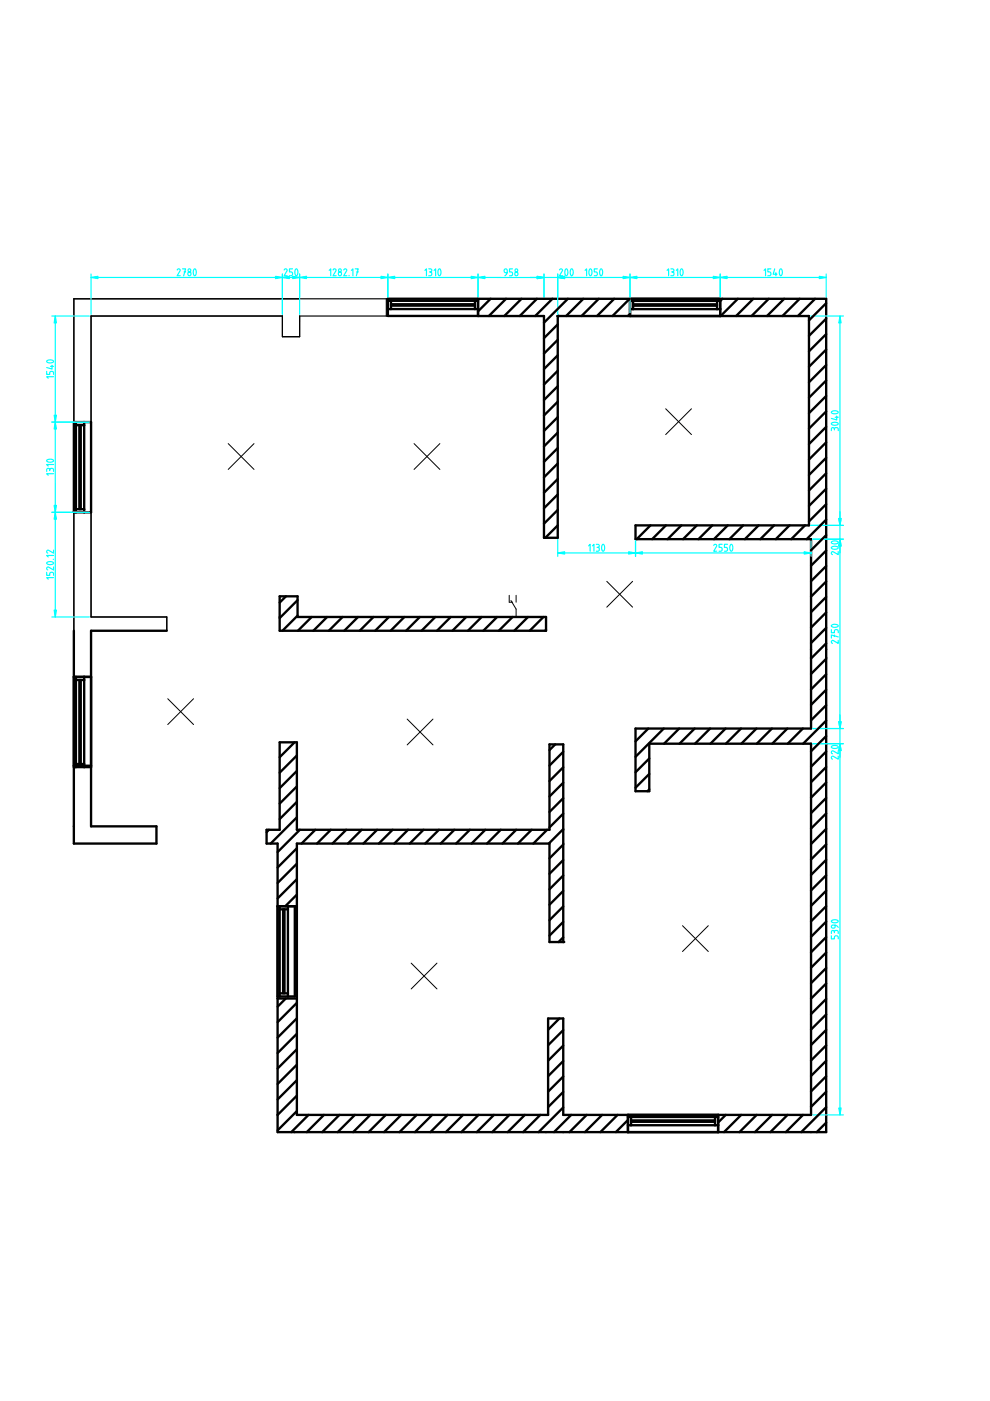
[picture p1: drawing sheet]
<svg xmlns="http://www.w3.org/2000/svg" width="210mm" height="297mm" viewBox="0 0 210 297" stroke-linecap="round" stroke-linejoin="round" font-family="sans-serif">
<g fill="none" stroke="#000" stroke-width=".5">
<path d="M82.2 65.5h19.2M82.2 63.8h19.2M82.9 64.8h17.8M82.9 64.5h17.8M82.9 63.8v1.7M100.7 63.8v1.7M101.4 63.3v3.7M133.6 63.8h19.1M133.6 65.5h19.1M133.6 63.4v3.6M134.2 64.5h17.8M134.2 64.8h17.8"/>
<path d="M134.2 63.8v1.7M152 63.8v1.7M152.7 63.4v3.6M15.7 89.5h3.6v19.1h-3.6zM16.1 90.1h1.7M16.1 89.5v19.1M16.8 90.1v17.9M17.1 90.1v17.9M17.8 89.5v19.1M16.1 108h1.7M115.3 114v-47h-33.1v-3.7l93 .1v50.9M118.3 114v-47h53.2v44.4h-36.8v2.9h37.3"/>
<path d="M15.7 143.5h3.6v19.1h-3.6zM16.1 143.5v19.1M16.1 144.2h1.7M16.8 144.2v17.8M17.1 144.2v17.8M17.8 143.5v19.1M16.1 162h1.7"/>
</g>
<circle cx="118.3" cy="67" r=".25" fill="#000"/>
<path d="M118.3 58.1v8.5M118.3 58.8h15.3M124.1 57.3l.3-.3v1.5M125.1 57.1h.2l.2 .5-.1 .6-.2 .3-.2-.2-.1-.4zM126.6 57h-.6v.7h.5l.1 .3-.1 .4-.5 .1M127.3 57.1h.3l.2 .5-.1 .6-.2 .3-.2-.2-.2-.4zM133.6 58.1v8.5" fill="none" stroke="#0ff" stroke-width=".25"/>
<path d="M118.3 58.8l1.4-.2v.5z" fill="#0ff"/>
<path d="M118.3 58.8l1.4-.2v.5z" fill="#0ff" stroke="#0ff" stroke-width=".25"/>
<path d="M132.1 58.6l1.5 .2-1.5 .3z" fill="#0ff"/>
<path d="M132.1 58.6l1.5 .2-1.5 .3z" fill="#0ff" stroke="#0ff" stroke-width=".25"/>
<path d="M133.6 58.1v4.9M133.6 58.8h19.1M141.4 57.3l.4-.3v1.5M142.2 57h.5l.2 .3-.3 .4 .3 .2v.4l-.7 .2M142.4 57.7h.2M143.4 57.3l.3-.3v1.5M144.4 57.1h.3l.1 .5v.6l-.3 .3-.2-.2-.1-.4zM152.7 58.1v4.9" fill="none" stroke="#0ff" stroke-width=".25"/>
<path d="M133.6 58.8l1.4-.2v.5z" fill="#0ff"/>
<path d="M133.6 58.8l1.4-.2v.5z" fill="#0ff" stroke="#0ff" stroke-width=".25"/>
<path d="M151.2 58.6l1.5 .2-1.5 .3z" fill="#0ff"/>
<path d="M151.2 58.6l1.5 .2-1.5 .3z" fill="#0ff" stroke="#0ff" stroke-width=".25"/>
<path d="M152.7 58.1v4.9M152.7 58.8h22.5M162 57.3l.3-.3v1.5M163.4 57h-.6v.7h.5l.1 .3-.1 .4-.5 .1M164.3 57l-.4 1.1h.8M164.5 57.8v.7M165.4 57.1h.3l.2 .5-.1 .6-.2 .3-.2-.2-.2-.4zM175.2 58.1v4.9" fill="none" stroke="#0ff" stroke-width=".25"/>
<path d="M152.7 58.8l1.5-.2v.5z" fill="#0ff"/>
<path d="M152.7 58.8l1.5-.2v.5z" fill="#0ff" stroke="#0ff" stroke-width=".25"/>
<path d="M173.7 58.6l1.5 .2-1.5 .3z" fill="#0ff"/>
<path d="M173.7 58.6l1.5 .2-1.5 .3z" fill="#0ff" stroke="#0ff" stroke-width=".25"/>
<g fill="none" stroke="#000" stroke-width=".5">
<path d="M115.3 114h3M172 114.3h.1M172 114.3v40.2h-37.3v13.3h3v-10.1h34.3v78.7h-52.6v-20.5h-3.2v20.5h-53.3v-57.5h53.6v20.8h2.9v-41.9h-2.9v18.1h-53.6v-18.5h-3.6v18.5h-2.8v3h2.4v61.1h116.3v-125.7M15.7 133.7v45.2h17.5v-3.7h-13.9v-41.5h16.1M59.3 126.4h3.8v4.4h52.7v2.9h-56.5zM15.7 143.5h3.6M15.7 162.4h3.6M58.9 192.1h4M59.3 192.1v19.2M59.3 192.8h1.7M60 192.8v17.8M60.3 192.8v17.8"/>
<path d="M61 192.1v19.2M62.5 192.1v19.2h-3.6M58.9 211.7h4M59.3 210.6h1.7M133.1 236.4v3.6M133.1 238.6h19.2M133.1 236.8h19.2M133.8 237.8h17.8M133.8 237.5h17.8M133.8 236.8v1.8M151.6 236.8v1.8M152.3 236.4v3.6"/>
</g>
<path d="M63.5 67v4.4h-3.6v-4.4h-40.6v63.8h16.1v2.9M63.5 67h37.9M63.5 67v4.4M81.9 63.4v3.6M101.3 63.4h-85.6v70.3M19.3 89.5h-3.6M19.3 108.5h-3.6" fill="none" stroke="#000" stroke-width=".25"/>
<circle cx="119.4" cy="199.7" r=".25" fill="#000"/>
<g fill="none" stroke="#0ff" stroke-width=".25">
<path d="M101.4 58.8h13.9M101.4 58.1v4.9M107.5 57.8l-.6-.1v-.4l.1-.2 .4-.1 .1 .3-.1 .8-.3 .4M108.7 57h-.7v.7h.5l.2 .4-.2 .3-.5 .1M115.3 58.1v4.9"/>
<circle cx="109.5" cy="57.3" r=".31"/>
<circle cx="109.5" cy="58.1" r=".38"/>
</g>
<path d="M113.9 58.6l1.4 .2-1.4 .3z" fill="#0ff"/>
<path d="M113.9 58.6l1.4 .2-1.4 .3z" fill="#0ff" stroke="#0ff" stroke-width=".25"/>
<path d="M101.4 58.8l1.4-.2v.5z" fill="#0ff"/>
<path d="M101.4 58.8l1.4-.2v.5z" fill="#0ff" stroke="#0ff" stroke-width=".25"/>
<path d="M82.2 58.1v4.9M82.2 58.8h19.2M90.1 57.3l.3-.3v1.5M90.9 57h.5l.2 .3-.4 .4 .3 .2v.4l-.6 .2M91.1 57.7h.1M92 57.3l.4-.3v1.5M93.1 57.1h.2l.2 .5-.1 .6-.2 .3-.2-.2-.1-.4zM101.4 58.1v4.9" fill="none" stroke="#0ff" stroke-width=".25"/>
<path d="M99.9 58.6l1.5 .2-1.5 .3z" fill="#0ff"/>
<path d="M99.9 58.6l1.5 .2-1.5 .3z" fill="#0ff" stroke="#0ff" stroke-width=".25"/>
<path d="M82.2 58.8l1.5-.2v.5z" fill="#0ff"/>
<path d="M82.2 58.8l1.5-.2v.5z" fill="#0ff" stroke="#0ff" stroke-width=".25"/>
<g fill="none" stroke="#0ff" stroke-width=".25">
<path d="M63.5 58.1v4.9M69.8 57.3l.3-.3v1.5M70.6 57.2l.4-.2 .3 .3-.7 1.2h.7M72.9 57.2l.4-.2 .2 .3-.6 1.2h.6M74 58.4v.1M74.5 57.3l.3-.3v1.5M75.3 57h.7l-.4 1.5M76 57.6h-.4M82.2 58.1v4.9M82.2 58.8h-18.7"/>
<circle cx="72.1" cy="57.3" r=".31"/>
<circle cx="72.1" cy="58.1" r=".38"/>
</g>
<path d="M80.8 58.6l1.4 .2-1.4 .3z" fill="#0ff"/>
<path d="M80.8 58.6l1.4 .2-1.4 .3z" fill="#0ff" stroke="#0ff" stroke-width=".25"/>
<path d="M63.5 58.8l1.5-.2v.5z" fill="#0ff"/>
<path d="M63.5 58.8l1.5-.2v.5z" fill="#0ff" stroke="#0ff" stroke-width=".25"/>
<path d="M59.9 58.1v8.5M59.9 58.8h3.6M60.3 57.2l.3-.2 .3 .3-.7 1.2h.7M62 57h-.6v.7h.5l.1 .3-.1 .4-.5 .1M62.7 57.1h.3l.2 .5-.1 .6-.2 .3-.2-.2-.2-.4zM63.5 58.1v8.5" fill="none" stroke="#0ff" stroke-width=".25"/>
<path d="M62.1 58.6l1.4 .2-1.4 .3z" fill="#0ff"/>
<path d="M62.1 58.6l1.4 .2-1.4 .3z" fill="#0ff" stroke="#0ff" stroke-width=".25"/>
<path d="M59.9 58.8l1.4-.2v.5z" fill="#0ff"/>
<path d="M59.9 58.8l1.4-.2v.5z" fill="#0ff" stroke="#0ff" stroke-width=".25"/>
<g fill="none" stroke="#0ff" stroke-width=".25">
<path d="M19.3 58.1v8.5M19.3 58.8h40.6M37.6 57.2l.3-.2 .3 .3-.6 1.2h.6M38.7 57h.6l-.4 1.5M39 57.7h.3M41.2 57.1h.2l.2 .5v.6l-.3 .3-.2-.2-.1-.4zM59.9 58.1v8.5"/>
<circle cx="40.2" cy="57.3" r=".31"/>
<circle cx="40.2" cy="58.1" r=".38"/>
</g>
<path d="M58.4 58.6l1.5 .2-1.5 .3z" fill="#0ff"/>
<path d="M58.4 58.6l1.5 .2-1.5 .3z" fill="#0ff" stroke="#0ff" stroke-width=".25"/>
<path d="M19.3 58.8l1.5-.2v.5z" fill="#0ff"/>
<path d="M19.3 58.8l1.5-.2v.5z" fill="#0ff" stroke="#0ff" stroke-width=".25"/>
<path d="M9.9 78.7v.7h.6l.1-.5 .3-.2 .4 .2 .1 .5M9.9 76.5l.9-.2 .4 .1 .2 .2-.4 .3h-.6l-.4-.1zM10.7 77.7h.7M11 67h7.9M11 77.4v.8l-1.1-.3M11.4 79.9h-1.5l.3 .3M11.7 67v22.5M11 89.5h7.9" fill="none" stroke="#0ff" stroke-width=".25"/>
<path d="M11.7 67l.3 1.5h-.5z" fill="#0ff"/>
<path d="M11.7 67l.3 1.5h-.5z" fill="#0ff" stroke="#0ff" stroke-width=".25"/>
<path d="M11.5 88h.5l-.3 1.5z" fill="#0ff"/>
<path d="M11.5 88h.5l-.3 1.5z" fill="#0ff" stroke="#0ff" stroke-width=".25"/>
<path d="M9.9 97.5l.9-.1 .4 .1 .2 .2-.4 .2-.6 .1-.4-.2zM10.5 99.6v.2M11.4 98.5h-1.5l.3 .3M11.4 99.9l-.1-.5-.4-.1-.4 .3-.1-.3-.4 .1-.1 .5M11.7 89.5v19.1M18.9 89.5h-7.9M11.4 100.4h-1.5l.3 .4M18.9 108.6h-7.9" fill="none" stroke="#0ff" stroke-width=".25"/>
<path d="M11.7 89.5l.3 1.5h-.5z" fill="#0ff"/>
<path d="M11.7 89.5l.3 1.5h-.5z" fill="#0ff" stroke="#0ff" stroke-width=".25"/>
<path d="M11.5 107.2h.5l-.3 1.4z" fill="#0ff"/>
<path d="M11.5 107.2h.5l-.3 1.4z" fill="#0ff" stroke="#0ff" stroke-width=".25"/>
<path d="M10 119.3l.8-.2 .4 .1 .2 .2-.4 .3h-.6l-.4-.2zM11 108.6h7.9M11.3 118.6h.1M11.4 117.8h-1.5l.3 .3M11.4 116.6v.7l-1.2-.7-.3 .3 .2 .4M11.7 108.6v22.2M9.9 121.3v.7h.6l.1-.5 .3-.2 .4 .2 .1 .5M11 130.8h7.9M11.4 122.5h-1.5l.3 .3M11.4 120.2v.7l-1.2-.7-.3 .3 .2 .3" fill="none" stroke="#0ff" stroke-width=".25"/>
<path d="M11.7 108.6l.3 1.5h-.5z" fill="#0ff"/>
<path d="M11.7 108.6l.3 1.5h-.5z" fill="#0ff" stroke="#0ff" stroke-width=".25"/>
<path d="M11.5 129.4h.5l-.3 1.4z" fill="#0ff"/>
<path d="M11.5 129.4h.5l-.3 1.4z" fill="#0ff" stroke="#0ff" stroke-width=".25"/>
<g fill="none" stroke="#000" stroke-width=".21">
<path d="M48.4 94.1l5.5 5.4M53.9 94.1l-5.5 5.4M87.8 94.1l5.5 5.4M93.3 94.1l-5.5 5.4M141.1 86.7l5.5 5.4M146.6 86.7l-5.5 5.4M108 126.2v1.5h.7M108.3 127.3l1.1 1.8v1.5M109.4 126.2v1.5M128.7 123.3l5.4 5.4M134.1 123.3l-5.4 5.4M35.6 148.1l5.4 5.5"/>
<path d="M41 148.1l-5.4 5.5M86.3 152.5l5.5 5.4M91.8 152.5l-5.5 5.4M144.7 196.3l5.5 5.4M150.2 196.3l-5.5 5.4M87.2 204.2l5.5 5.5M92.7 204.2l-5.5 5.5"/>
</g>
<path d="M178.1 67v44.4M176.3 91.3v-.5l.3-.1 .3 .3 .2-.3h.5l.1 .6M176.3 89.7l.9-.2 .4 .2 .1 .2-.3 .2-.6 .1-.5-.2zM176.3 87.3l.9-.2 .4 .1 .1 .2-.3 .3h-.6l-.5-.2zM176.9 91v.1M177.1 88.5h.6M177.4 88.2v.8l-1.1-.3" fill="none" stroke="#0ff" stroke-width=".25"/>
<path d="M178.1 67l.2 1.5h-.5z" fill="#0ff"/>
<path d="M178.1 67l.2 1.5h-.5z" fill="#0ff" stroke="#0ff" stroke-width=".25"/>
<path d="M177.8 109.9h.5l-.2 1.5z" fill="#0ff"/>
<path d="M177.8 109.9h.5l-.2 1.5z" fill="#0ff" stroke="#0ff" stroke-width=".25"/>
<path d="M171.9 67h6.9M171.9 111.4h6.9M176.3 116l.9-.2 .4 .1 .1 .3-.3 .2-.6 .1-.5-.2zM176.3 114.9l.9-.2 .4 .1 .1 .2-.3 .3h-.6l-.5-.2zM177.7 116.9v.7l-1.1-.7-.3 .3 .2 .4M178.1 108.5v8.7" fill="none" stroke="#0ff" stroke-width=".25"/>
<path d="M177.8 109.9h.5l-.2 1.5z" fill="#0ff"/>
<path d="M177.8 109.9h.5l-.2 1.5z" fill="#0ff" stroke="#0ff" stroke-width=".25"/>
<path d="M178.1 114.3l.2 1.5h-.5z" fill="#0ff"/>
<path d="M178.1 114.3l.2 1.5h-.5z" fill="#0ff" stroke="#0ff" stroke-width=".25"/>
<path d="M171.9 111.4h6.9M172.3 114.3h6.5M178.1 114.3v40.2M176.3 133.5v.6h.6l.1-.4 .2-.2 .5 .1v.5M176.3 132.6l.9-.2 .4 .1 .1 .2-.3 .3h-.6l-.5-.2zM176.9 134.6v.4M177.7 135.8v.6l-1.1-.6-.3 .2 .2 .4M177.7 135l-1.4-.4v.7" fill="none" stroke="#0ff" stroke-width=".25"/>
<path d="M178.1 114.3l.2 1.5h-.5z" fill="#0ff"/>
<path d="M178.1 114.3l.2 1.5h-.5z" fill="#0ff" stroke="#0ff" stroke-width=".25"/>
<path d="M177.8 153h.5l-.2 1.5z" fill="#0ff"/>
<path d="M177.8 153h.5l-.2 1.5z" fill="#0ff" stroke="#0ff" stroke-width=".25"/>
<path d="M172.3 114.3h6.5M172.3 154.5h6.5M176.3 158.2l.9-.1 .4 .1 .1 .2-.3 .2-.6 .1-.5-.2zM177.7 159.2v.6l-1.1-.6-.3 .3 .2 .3M178.1 151.5v9.1M177.7 160.3v.7l-1.1-.7-.3 .3 .2 .4" fill="none" stroke="#0ff" stroke-width=".25"/>
<path d="M177.8 153h.5l-.2 1.5z" fill="#0ff"/>
<path d="M177.8 153h.5l-.2 1.5z" fill="#0ff" stroke="#0ff" stroke-width=".25"/>
<path d="M178.1 157.7l.2 1.4h-.5z" fill="#0ff"/>
<path d="M178.1 157.7l.2 1.4h-.5z" fill="#0ff" stroke="#0ff" stroke-width=".25"/>
<path d="M172.3 154.5h6.5M172.3 157.7h6.5M178.1 157.7v78.7M176.3 198.4v.7h.6l.1-.5 .2-.2 .5 .2v.5M176.3 197.9v-.5l.3-.1 .3 .3 .2-.3h.5l.1 .6M176.3 195.2l.9-.2 .4 .1 .1 .2-.3 .3h-.6l-.5-.1zM176.9 197.6v.2M177.1 196.2l-.2 .5-.4 .1-.2-.2v-.3l.3-.2 .7 .1 .4 .4" fill="none" stroke="#0ff" stroke-width=".25"/>
<path d="M178.1 157.7l.2 1.4h-.5z" fill="#0ff"/>
<path d="M178.1 157.7l.2 1.4h-.5z" fill="#0ff" stroke="#0ff" stroke-width=".25"/>
<path d="M177.8 234.9h.5l-.2 1.5z" fill="#0ff"/>
<path d="M177.8 234.9h.5l-.2 1.5z" fill="#0ff" stroke="#0ff" stroke-width=".25"/>
<path d="M118.3 117.2h16.4M124.8 115.7l.3-.3v1.5M125.6 115.7l.3-.3v1.5M126.4 115.4h.5l.2 .3-.4 .4 .3 .2v.4l-.6 .2M126.6 116.1h.1M127.8 115.5h.2l.2 .5-.1 .6-.2 .3-.2-.2-.1-.4zM172.3 157.7h6.5M172.3 236.4h6.5" fill="none" stroke="#0ff" stroke-width=".25"/>
<path d="M118.3 117.2l1.4-.2v.5z" fill="#0ff"/>
<path d="M118.3 117.2l1.4-.2v.5z" fill="#0ff" stroke="#0ff" stroke-width=".25"/>
<path d="M133.3 117l1.4 .2-1.4 .3z" fill="#0ff"/>
<path d="M133.3 117l1.4 .2-1.4 .3z" fill="#0ff" stroke="#0ff" stroke-width=".25"/>
<path d="M112.4 58.8h8.8M118.6 57.2l.4-.2 .3 .3-.7 1.2h.7M120 57.1h.2l.2 .5-.1 .6-.2 .3-.2-.2-.1-.4zM121.1 57.1h.3l.1 .5v.6l-.3 .3-.2-.2-.1-.4zM118.3 114.4v3.6M134.7 114.7v3.3" fill="none" stroke="#0ff" stroke-width=".25"/>
<path d="M113.9 58.6l1.4 .2-1.4 .3z" fill="#0ff"/>
<path d="M113.9 58.6l1.4 .2-1.4 .3z" fill="#0ff" stroke="#0ff" stroke-width=".25"/>
<path d="M118.3 58.8l1.4-.2v.5z" fill="#0ff"/>
<path d="M118.3 58.8l1.4-.2v.5z" fill="#0ff" stroke="#0ff" stroke-width=".25"/>
<path d="M115.3 58.1v4.9M118.3 58.1v4.9M134.7 117.2h37.3M151.3 115.7l.4-.3 .3 .3-.7 1.2h.7M153.1 115.4h-.6v.7h.4l.2 .3-.1 .4-.5 .1M154.2 115.4h-.6v.7h.5l.1 .3-.1 .4-.5 .1M154.9 115.5h.3l.2 .5-.1 .6-.2 .3-.2-.2-.2-.4z" fill="none" stroke="#0ff" stroke-width=".25"/>
<path d="M134.7 117.2l1.5-.2v.5z" fill="#0ff"/>
<path d="M134.7 117.2l1.5-.2v.5z" fill="#0ff" stroke="#0ff" stroke-width=".25"/>
<path d="M170.5 117l1.5 .2-1.5 .3z" fill="#0ff"/>
<path d="M170.5 117l1.5 .2-1.5 .3z" fill="#0ff" stroke="#0ff" stroke-width=".25"/>
<path d="M134.7 114.7v3.3M172 114.7v3.3" fill="none" stroke="#0ff" stroke-width=".25"/>
<g fill="none" stroke="#000" stroke-width=".5">
<path d="M101.4 63.4v3.6M104 63.4l-2.6 2.6M107.3 63.4l-3.7 3.6M110.6 63.4l-3.7 3.6M113.8 63.4l-3.6 3.6M117.1 63.4l-3.6 3.6M118.3 78.6l-3 2.9M118.3 75.3l-3 3M118.3 72.1l-3 2.9M118.3 68.8l-3 2.9M120.4 63.4l-5.1 5M123.7 63.4l-3.7 3.6"/>
<path d="M127 63.4l-3.7 3.6M130.2 63.4l-3.6 3.6M133.5 63.4l-3.6 3.6M133.6 66.6l-.5 .4M153.2 63.4l-.5 .4M156.4 63.4l-3.6 3.6M159.7 63.4l-3.6 3.6M163 63.4l-3.7 3.6M166.3 63.4l-3.7 3.6M169.5 63.4l-3.6 3.6M172.8 63.4l-3.6 3.6M175.2 77.4l-3.7 3.6"/>
<path d="M175.2 74.1l-3.7 3.7M175.2 70.8l-3.7 3.7M175.2 67.6l-3.7 3.6M175.2 64.3l-3.7 3.6M118.3 98.3l-3 2.9M118.3 95l-3 2.9M118.3 91.7l-3 2.9M118.3 88.4l-3 3M118.3 85.2l-3 2.9M118.3 81.9l-3 2.9M175.2 97.1l-3.7 3.6M175.2 93.8l-3.7 3.6"/>
<path d="M175.2 90.5l-3.7 3.7M175.2 87.2l-3.7 3.7M175.2 83.9l-3.7 3.7M175.2 80.7l-3.7 3.6M118.3 108.1l-3 2.9M118.3 104.8l-3 3M118.3 101.6l-3 2.9M118.3 111.4l-2.7 2.6M137.9 111.4l-2.9 2.9M141.2 111.4l-2.9 2.9M144.5 111.4l-3 2.9M147.7 111.4l-2.9 2.9"/>
<path d="M151 111.4l-2.9 2.9M154.3 111.4l-2.9 2.9M157.6 111.4l-2.9 2.9M160.8 111.4l-2.9 2.9M164.1 111.4l-2.9 2.9M167.4 111.4l-2.9 2.9M170.7 111.4l-2.9 2.9M175.2 116.7l-3.2 3.2M175.2 113.5l-3.2 3.2M175.2 110.2l-4.2 4.1M175.2 106.9l-3.7 3.6M175.2 103.6l-3.7 3.7"/>
<path d="M175.2 100.3l-3.7 3.7M60.6 126.4l-1.3 1.4M63.1 130.5l-3.2 3.2M63.1 127.2l-3.8 3.8M66.1 130.8l-2.9 2.9M69.4 130.8l-3 2.9M72.6 130.8l-2.9 2.9M75.9 130.8l-2.9 2.9M79.2 130.8l-2.9 2.9M82.5 130.8l-3 2.9M85.7 130.8l-2.9 2.9M89 130.8l-2.9 2.9"/>
<path d="M92.3 130.8l-2.9 2.9M95.6 130.8l-3 2.9M98.8 130.8l-2.9 2.9M102.1 130.8l-2.9 2.9M105.4 130.8l-2.9 2.9M108.7 130.8l-2.9 2.9M112 130.8l-3 2.9M115.2 130.8l-2.9 2.9M115.8 133.5l-.2 .2M175.2 139.7l-3.2 3.2M175.2 136.4l-3.2 3.2M175.2 133.1l-3.2 3.2"/>
<path d="M175.2 129.8l-3.2 3.3M175.2 126.6l-3.2 3.2M175.2 123.3l-3.2 3.2M175.2 120l-3.2 3.2M62.5 157.4l-3.2 3.1M117.7 157.8l-1.2 1.2M119.4 159.4l-2.9 2.9M137.5 154.5l-2.8 2.7M140.7 154.5l-6 6M144 154.5l-3.2 3.2M147.3 154.5l-3.2 3.2M150.6 154.5l-3.3 3.2"/>
<path d="M153.8 154.5l-3.2 3.2M157.1 154.5l-3.2 3.2M160.4 154.5l-3.2 3.2M163.7 154.5l-3.2 3.2M166.9 154.5l-3.2 3.2M170.2 154.5l-3.2 3.2M175.2 159.3l-3.2 3.3M175.2 156.1l-3.2 3.2M175.2 152.8l-4.9 4.9M175.2 149.5l-3.2 3.2M175.2 146.2l-3.2 3.2M175.2 143l-3.2 3.2"/>
<path d="M57 175.9l-.5 .5M62.9 173.3l-5.5 5.6M62.9 170l-3.6 3.7M62.9 163.5l-3.6 3.6M62.9 160.2l-3.6 3.6M62.9 166.7l-3.6 3.7M62.9 179.8l-4 4.1M63.6 175.9l-4.7 4.8M66.9 175.9l-3 3M70.1 175.9l-2.9 3M73.4 175.9l-2.9 3M76.7 175.9l-2.9 3"/>
<path d="M80 175.9l-3 3M83.2 175.9l-2.9 3M86.5 175.9l-2.9 3M89.8 175.9l-2.9 3M93.1 175.9l-3 3M96.3 175.9l-2.9 3M99.6 175.9l-2.9 3M102.9 175.9l-2.9 3M106.2 175.9l-2.9 3M109.4 175.9l-2.9 3M112.7 175.9l-2.9 3M116 175.9l-2.9 3"/>
<path d="M119.4 179.1l-2.9 2.9M119.4 175.8l-3 3.1M119.4 172.5l-2.9 2.9M119.4 166l-2.9 2.9M119.4 162.7l-2.9 2.9M119.4 169.2l-2.9 3M137.7 167.4l-.4 .4M137.7 164.1l-3 2.9M137.7 160.8l-3 2.9M175.2 179l-3.2 3.2M175.2 175.7l-3.2 3.2M175.2 172.5l-3.2 3.2"/>
<path d="M175.2 169.2l-3.2 3.2M175.2 165.9l-3.2 3.2M175.2 162.6l-3.2 3.2M62.9 189.7l-2.4 2.4M62.9 186.4l-4 4.1M62.9 183.1l-4 4.1M119.4 198.7l-1 1M119.4 195.5l-2.9 2.9M119.4 192.2l-2.9 2.9M119.4 188.9l-2.9 2.9M119.4 185.6l-2.9 2.9M119.4 182.3l-2.9 3"/>
<path d="M175.2 198.7l-3.2 3.2M175.2 195.4l-3.2 3.2M175.2 192.1l-3.2 3.2M175.2 188.8l-3.2 3.3M175.2 185.6l-3.2 3.2M175.2 182.3l-3.2 3.2M60.6 211.7l-1.7 1.7M62.9 219.2l-4 4.1M62.9 215.9l-4 4.1M62.9 212.6l-4 4.1M118.6 215.9l-2.4 2.4M119.4 218.4l-3.2 3.2"/>
<path d="M175.2 218.4l-3.2 3.2M175.2 215.1l-3.2 3.2M175.2 211.8l-3.2 3.2M175.2 208.5l-3.2 3.2M175.2 205.2l-3.2 3.3M175.2 202l-3.2 3.2M62.9 235.6l-4 4.1M62.9 232.3l-4 4.1M62.9 229l-4 4.1M62.9 222.5l-4 4M62.9 225.7l-4 4.1M65.4 236.4l-3.6 3.6"/>
<path d="M68.7 236.4l-3.7 3.6M72 236.4l-3.7 3.6M75.2 236.4l-3.6 3.6M78.5 236.4l-3.6 3.6M81.8 236.4l-3.7 3.6M85.1 236.4l-3.7 3.6M88.3 236.4l-3.6 3.6M91.6 236.4l-3.6 3.6M94.9 236.4l-3.6 3.6M98.2 236.4l-3.7 3.6M101.5 236.4l-3.7 3.6M104.7 236.4l-3.6 3.6"/>
<path d="M108 236.4l-3.6 3.6M111.3 236.4l-3.7 3.6M114.6 236.4l-3.7 3.6M119.4 234.8l-5.2 5.2M119.4 231.5l-3.2 3.2M119.4 225l-3.2 3.2M119.4 221.7l-3.2 3.2M119.4 228.2l-3.2 3.2M121.1 236.4l-3.6 3.6M124.4 236.4l-3.7 3.6M127.7 236.4l-3.7 3.6M130.9 236.4l-3.6 3.6"/>
<path d="M133.1 237.5l-2.5 2.5M153.9 236.4l-1.6 1.6M157.2 236.4l-3.7 3.6M160.4 236.4l-3.6 3.6M163.7 236.4l-3.6 3.6M167 236.4l-3.7 3.6M170.3 236.4l-3.7 3.6M175.2 238l-2 2M175.2 234.7l-5.3 5.3M175.2 231.5l-3.2 3.2M175.2 228.2l-3.2 3.2M175.2 224.9l-3.2 3.2"/>
<path d="M175.2 221.6l-3.2 3.2"/>
</g>
</svg>
